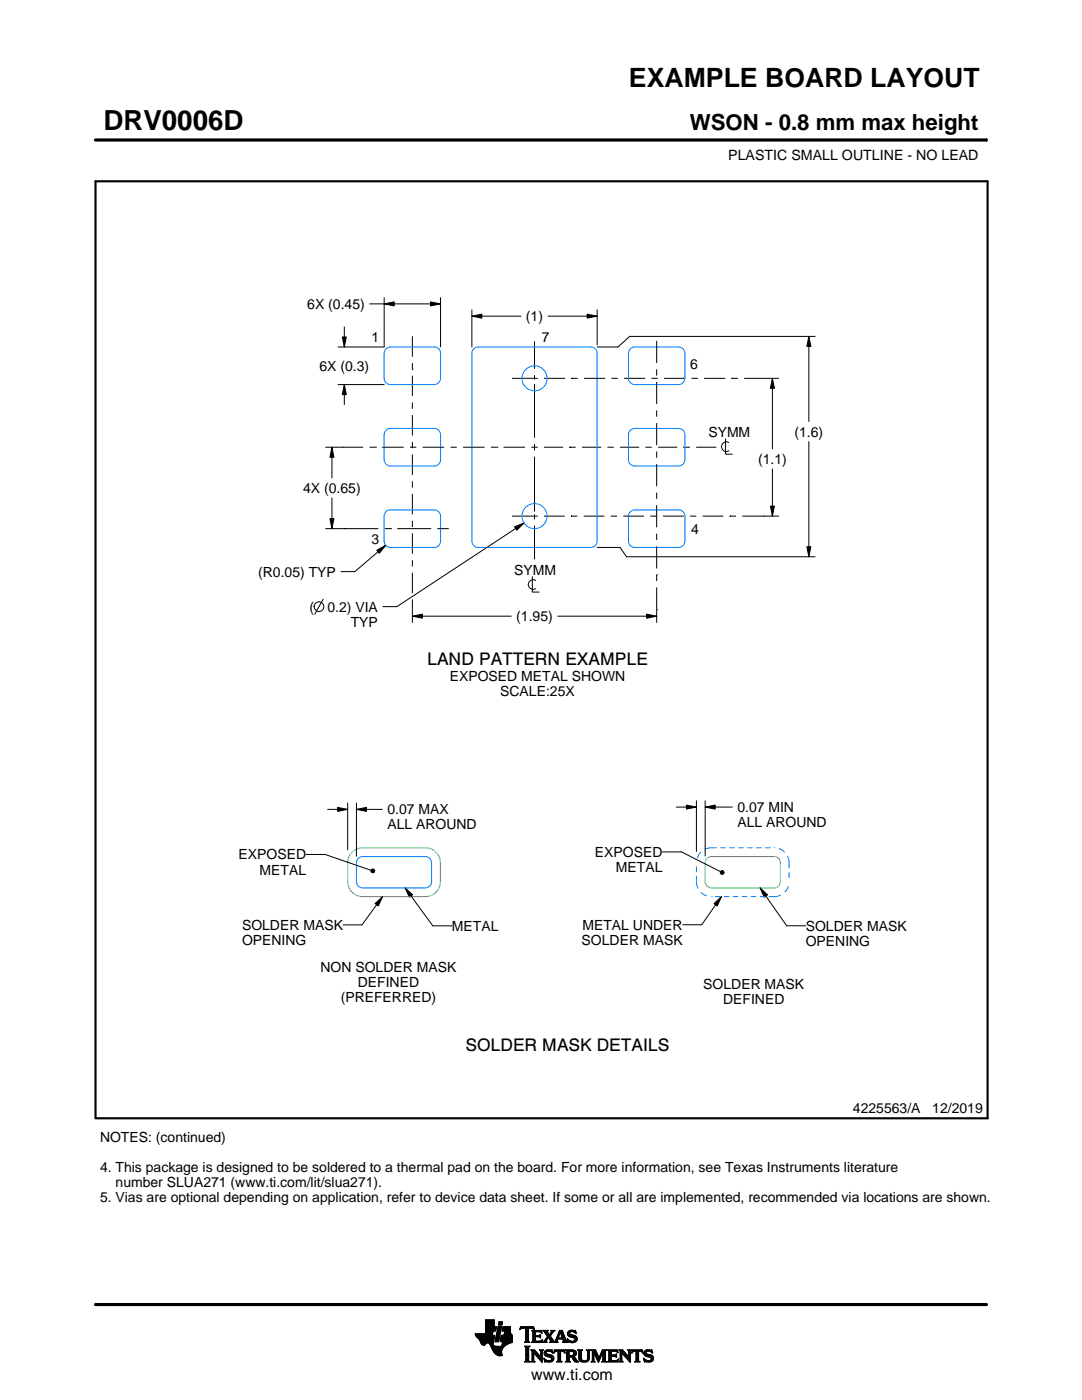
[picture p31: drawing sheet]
<svg xmlns="http://www.w3.org/2000/svg" width="216mm" height="279mm" viewBox="0 0 216 279" stroke-linecap="round" stroke-linejoin="round" font-family="sans-serif">
<defs><g id="words">
<text font-size="5.5" x="20.6" y="26">DRV0006D</text>
<text font-size="5.3" x="125.5" y="17.4">EXAMPLE BOARD LAYOUT</text>
<text font-size="4.4" x="137.7" y="26">WSON - 0.8 mm max height</text>
<g font-size="3.5">
<text x="85.2" y="132.7">LAND PATTERN EXAMPLE</text>
<text x="92.9" y="209.7">SOLDER MASK DETAILS</text>
</g>
<text font-size="3.2" x="106" y="275.3">www.ti.com</text>
<g font-size="2.8">
<text x="145.3" y="32">PLASTIC SMALL OUTLINE - NO LEAD</text>
<text x="61.3" y="61.6">6X (0.45)</text>
<text x="105" y="64.1">(1)</text>
<text x="74.2" y="68.2">1</text>
<text x="108.1" y="68.3">7</text>
<text x="63.7" y="74">6X (0.3)</text>
<text x="137.7" y="73.7">6</text>
<text x="141.3" y="87.1">SYMM</text>
<text x="158.5" y="87.1">(1.6)</text>
<text x="151.3" y="92.6">(1.1)</text>
<text x="60.5" y="98.4">4X (0.65)</text>
<text x="137.9" y="106.6">4</text>
<text x="74.1" y="108.5">3</text>
<text x="51.5" y="115.1">(R0.05) TYP</text>
<text x="102.6" y="114.7">SYMM</text>
<text x="61.7" y="122.1">(</text>
<text x="65.3" y="122.1">0.2) VIA</text>
<text x="70" y="125.1">TYP</text>
<text x="103" y="124">(1.95)</text>
<text x="89.7" y="135.8">EXPOSED METAL SHOWN</text>
<text x="99.8" y="138.8">SCALE:25X</text>
<text x="77.3" y="162.5">0.07 MAX</text>
<text x="77.3" y="165.5">ALL AROUND</text>
<text x="147.1" y="162.1">0.07 MIN</text>
<text x="147.1" y="165.1">ALL AROUND</text>
<text x="47.6" y="171.5">EXPOSED</text>
<text x="118.7" y="171">EXPOSED</text>
<text x="51.8" y="174.5">METAL</text>
<text x="122.9" y="174">METAL</text>
<text x="48.3" y="185.6">SOLDER MASK</text>
<text x="90.2" y="185.8">METAL</text>
<text x="116.2" y="185.6">METAL UNDER</text>
<text x="160.8" y="185.8">SOLDER MASK</text>
<text x="48.3" y="188.6">OPENING</text>
<text x="116.1" y="188.6">SOLDER MASK</text>
<text x="160.8" y="188.8">OPENING</text>
<text x="63.9" y="194">NON SOLDER MASK</text>
<text x="71.4" y="197">DEFINED</text>
<text x="140.3" y="197.3">SOLDER MASK</text>
<text x="68" y="200">(PREFERRED)</text>
<text x="144.3" y="200.3">DEFINED</text>
<text x="20" y="227.9">NOTES: (continued)</text>
<text x="170.2" y="222.2">4225563/A</text>
<text x="186" y="222.2">12/2019</text>
<text x="20" y="233.9">4. This package is designed to be soldered to a thermal pad on the board. For more information, see Texas Instruments literature</text>
<text x="20" y="239.9">5. Vias are optional depending on application, refer to device data sheet. If some or all are implemented, recommended via locations are shown.</text>
<text x="23.1" y="236.9">number SLUA271 (www.ti.com/lit/slua271).</text>
</g>
</g></defs>
<g fill="none" stroke="#000" stroke-width=".2">
<path d="M19.1 27.9h177.7M196.8 27.7v.5M76.7 59.4v9.8M87.9 59.4v9.8M67.5 76.8h9.2M67.5 69.3h9.2M68.3 67.3h.8l-.4 2zM68.7 76.8l.4 2h-.8zM68.7 65.3v4M68.7 76.8v4M73.8 60.6h14.1M76.7 60.6l2-.4v.8z"/>
<path d="M82.3 73.7h.1M82.3 67.1v4.1M82.3 72.5v1.2M82.3 75v4.1M85.9 60.2l2 .4-2 .4zM94.2 63.1l2-.4v.8zM94.2 61.8v7.5M94.2 63.1h9.8M102.2 75.5h5.1M106.7 68.1v5.5M106.7 74.9v.9M106.7 76.6v10.8"/>
<path d="M108.5 75.5h4.3M109.4 63.1h9.8M114 75.5h.1M114 75.5h1.3M116.5 75.5h4.2M117.2 62.7l2 .4-2 .4zM119.2 61.8v7M122 75.5h1.3M124.5 75.5h4.2M130 75.5h1.3M131 68v4.4M131 73.7v1.3"/>
<path d="M131 76.2v4.4M132.5 75.5h4.2M138 75.5h1.2M140.5 75.5h4.2M146 75.5h.1M146 75.5h1.2M148.5 75.5h6.9M154.1 75.5l.4 2h-.8zM154.1 75.5v14.1M161.4 67.1l.4 2h-.8zM161.4 67.1v17M162.6 67.1h-37l-2.3 2.2h-4.1"/>
<path d="M65 89.3h3.1M66.2 89.3l.4 2h-.8zM66.2 89.3v6.1M66.2 99.4v6.1M68.2 89.3h.1M68.2 89.3h4.3M73.7 89.3h1.3M75 89.3h.1M76.3 89.3h4.3M81.8 89.3h1.3M82.3 80.3v1.3M82.3 82.8v4.1"/>
<path d="M82.3 88.2v1.2M82.3 90.7v4.1M82.3 96.1v1.2M82.3 98.6v4.1M84.3 89.3h4.3M89.9 89.3h1.2M92.4 89.3h4.3M98 89.3h1.2M99.2 89.3h.1M100.5 89.3h4.3M106 89.3h1.3M106.7 88.6v1.3"/>
<path d="M106.7 91.1v11M108.5 89.3h3.9M113.6 89.3h.1M113.6 89.3h1.3M116.1 89.3h3.9M121.2 89.3h1.3M123.7 89.3h3.8M128.8 89.3h1.3M131 81.9v1.3M131 84.4v4.4M131 90.1v1.3M131 92.6v4.4"/>
<path d="M131 98.3v1.3M131.3 89.3h3.8M136.4 89.3h.1M136.4 89.3h1.3M138.9 89.3h3.8M142.7 89.3h.1M144.8 87.6v3h1.3M145.4 88.3a.98 .98 0 0 0-1.5 .8 .98 .98 0 0 0 1.5 .9M154.1 93.6v9.4M161.4 88.1v23M64.5 119.6l-1.7 3M65 105.5h3.7"/>
<path d="M65.8 103.5h.8l-.4 2zM68.7 105.5h.1M68.7 105.5h6.8M75.2 109.8l1.8-1-1.3 1.6zM76.7 105.5h1.3M77 108.8l-6.2 5.3h-2.8M78 105.5h.1M79.3 105.5h6.7M82.3 103.9v1.3M82.3 106.4v4.1M82.3 111.8v1.2M82.3 114.3v4.1"/>
<path d="M82.3 119.7v4.5M87.3 105.5h2.2M102.2 103h5.1M102.7 105.1l1.9-.7-1.5 1.4zM104.6 104.4l-25.4 16.7h-2.8M106.2 115.1v3.1h1.4M106.7 102.7v.9M106.7 104.9v6.7M106.9 115.8a.98 .98 0 0 0-1.5 .9 .98 .98 0 0 0 1.5 .8M108.5 103h4.2M113.9 103h.1M113.9 103h1.3"/>
<path d="M116.5 103h4.1M119.2 109.3h4.5l1.3 1.8h37.6M121.9 103h1.2M124.4 103h4.1M129.8 103h1.2M131 114.7h.1M131 100.8v4.4M131 106.5v1.3M131 109v4.4M131 114.7v1.3M131 117.2v4.4M132.3 103h4.1"/>
<path d="M137.7 103h1.3M140.2 103h4.2M145.6 103h.1M145.6 103h1.3M148.1 103h4.2M152.3 103h.1M152.3 103h3.1M153.7 101h.8l-.4 2zM161 109.1h.8l-.4 2zM82.3 123l2-.4v.8zM82.3 123h19.7M111.3 123h19.7"/>
<path d="M129 122.6l2 .4-2 .4zM131 121.6h.1M131 121.7v2.5M139 159.8v10.1M140.7 159.8v11M61.1 170.5h3.8l9.1 3.2M65.4 161.5h4M67.4 161.1l2 .4-2 .4zM69.4 160.3v9.3M71.1 161.5l2-.4v.8zM71.1 160.3v10.6M71.1 161.5h5.2"/>
<path d="M74 173.6l.3-.2 .3 .1 .2 .3-.2 .3-.3 .1-.3-.2zM76.3 178.9l-4.1 5.7h-3.8M80.8 177.2l1.5 1.4-.6 .4zM80.8 177.2l5.6 7.6h3.8M132.2 170h3.8l7.7 3.9M135 161.1h4M137 160.7l2 .4-2 .4zM140.7 161.1l2-.4v.8zM140.7 161.1h5.4M143.7 173.9l.3-.2 .3 .1 .2 .3-.2 .3-.3 .1-.3-.2zM143.9 178.9l-3.9 5.7h-3.8M151.7 177.2l1.4 1.4-.6 .5z"/>
<path d="M151.7 177.2l5.3 7.6h3.8M74.8 180.3l1.5-1.4-.8 1.9zM142.5 180.4l1.4-1.5-.8 1.9zM94.8 266.2h3.5M94.8 266.3h3.5M94.9 266.4h3.3M94.9 266.5h3.8l-.2 1.2M94.9 266.5h3.8M95 266.6h3.7M95 266.7h3.7M95.1 266.8h3.6M95.2 266.9h3.4"/>
<path d="M95.3 267h3.3M95.4 267.1h3.2M95.5 267.2h3.1M95.6 267.3h3M95.7 267.4h2.8M95.7 267.5h2.8M95.8 267.6h2.7M95.8 267.7h2.7M95.9 267.8h2.6M95.9 267.9h2.5M95.9 268h2.5M96 268h1.1"/>
<path d="M96 268.1h1M96.1 268.2h.8M96.1 268.3h.7M96.2 268.4h.6M96.3 268.4h.4M96.9 266.1h1.4M96.9 266h1.4M96.9 265.9h1.4M96.9 265.8h1.5M96.9 265.7h1.5M96.9 264.7l2.2 .1-.2 .9h-.5l-.2 .8M96.9 265.6h2"/>
<path d="M96.9 265.5h2M96.9 265.4h2M96.9 265.3h2.1M96.9 265.2h2.1M96.9 265.1h2.1M96.9 265h2.1M96.9 264.9h2.1M96.9 264.8h2.2M96.9 264.6h1.7M96.9 264.5h1.7M96.9 264.4h1.7M96.9 264.3h1.7"/>
<path d="M96.9 264.2h1.7M96.9 264.1h1.7M96.9 264h1.7M96.9 263.9h1.7M96.9 263.8h1.7M96.9 263.7h1.7M96.9 263.6h1.7M96.9 263.5h1.7M96.9 263.4h1.7M97.5 268h.9M97.6 268.1h.8M97.7 268.2h.7"/>
<path d="M97.7 268.3h.7M97.8 268.4h.6M97.9 268.5h.6M97.9 268.6h.7M98 268.7h1.1M98 268.8h2.6M98 268.8h2.5M98.1 268.9h2.3M98.1 269h2.3M98.1 269.1h2.2M98.2 269.2h2.1M98.2 269.2h2"/>
<path d="M98.2 269.3h2M98.3 269.4h1.9M98.3 269.5h1.8M98.4 269.6h1.7M98.4 268v.4l.3 .2 2 .1M98.5 269.7h1.6M98.5 267.7l-.1 .3M98.5 269.8h1.6M98.6 269.9h1.5M98.6 264.8v-1.4h-1.7v2.8h-2.1l.1 .3 .8 .9 .6 1h.4l.5-.4 .4 .1 1 1.8 .8 .6h.8l-.1-1.1 .8-.9M98.6 270h1.5M98.7 270h1.4"/>
<path d="M98.8 270.1h1.3M98.8 267.7h.7M98.8 267.6h.7M98.8 267.5h.7M98.9 270.2h1.2M98.9 267.4h.7M98.9 267.3h.7M98.9 267.2h.7M98.9 267.1h.7M98.9 267h.7M98.9 270.3h1.3M99 266.9h.6"/>
<path d="M99 266.9h.7M99 266.8h.7M99 266.7h.7M99 266.6h.7M99 266.5h.7M99.1 270.4h1.1M99.1 266.4h.7M99.1 266.3h.7M99.1 266.2h.7M99.1 266.1h.7M99.1 266h.7M99.2 265.9h.7"/>
<path d="M99.2 265.8h.7M99.2 270.4h1M99.2 265.7h.7M99.2 265.6h.7M99.2 265.5h.7M99.3 265.4h.6M99.3 265.4h.7M99.3 265.3h.7M99.3 265.2h.7M99.3 265.1h.7M99.3 265h.7M99.4 270.5h.8"/>
<path d="M99.4 264.9h.7M99.4 264.8h.7M99.4 264.8h.7l-.6 3h-.7zM99.4 264.5l.2-.7h.7l-.2 .7h-.7M99.5 264.4h.6M99.5 264.3h.7M99.5 264.2h.7M99.5 264.1h.7M99.5 264h.7M99.5 263.9h.7M99.6 263.8h.7M99.8 270.6h.1"/>
<path d="M99.8 267.7h2.4M99.8 267.6h2.4M99.8 267.5h2.4M99.9 267.4h2.3M99.9 267.3h2.3M99.9 267.2h2.3M99.9 267.1h2.3M99.9 267h2.3M99.9 266.9h2.3M100 266.9h2.2M100 266.8h2.2M100 266.7h2.2"/>
<path d="M100 266.6h2.2M100 266.5h2.2M100.1 268.6h.7M100.2 268.5h.7M100.2 268.4h.8M100.2 268.4h.9M100.2 268.3h1M100.2 268.2h1.2M100.2 265.6h1.6M100.2 268.1h1.4M100.2 265.5h1.6M100.2 268h1.6"/>
<path d="M100.3 265.4h1.5M100.3 268h1.7M100.3 267.9h1.9M100.3 265.3h1.5M100.3 267.8h1.9M100.3 265.2h1.5M100.3 265.1h1.5M100.3 265h1.5M100.4 264.9h1.4M100.4 264.8h1.4M100.6 266.5l.1-.8h-.5l.2-.9h1.4l.1 1.1 .3 .6v1.4l-1.3 .6M100.6 266.4h1.5"/>
<path d="M100.6 266.3h1.4M100.6 266.2h1.4M100.6 266.1h1.3M100.7 266h1.2M100.7 265.9h1.2M100.7 265.8h1.1M100.7 265.7h1.1M102.2 266.5h-2.2l-.2 1.1 .1 .2h.4l-.2 .9M103.7 265.3h.1M103.8 265.2h.2M103.8 265h2.8M103.8 264.9h2.7"/>
<path d="M103.9 264.8h2.6M104.7 267.8h1M104.7 271.8h1.1M104.7 268.7h1M104.8 267.7h.7M104.8 271.7h.8M104.9 265.2h.6M104.9 268.9h.6M104.9 267.6h.6M104.9 267.5l-.2 .3M104.9 267.5h.6M104.9 267.4h.6"/>
<path d="M104.9 267.3h.6M104.9 267.2h.6M104.9 267.1h.6M104.9 267h.6M104.9 266.8h.6M104.9 266.7h.6M104.9 266.6h.6M104.9 266.5h.6M104.9 266.4h.6M104.9 266.3h.6M104.9 266.2h.6M104.9 266.1h.6"/>
<path d="M104.9 265.9h.6M104.9 265.8h.6M104.9 265.7h.6M104.9 265.6h.6M104.9 265.5h.6M104.9 265.4h.6M104.9 265.3h.6M104.9 271.5h.6M104.9 269h.6M104.9 271.4h.6M104.9 271.4v-2.4l-.2-.4h1.1l-.3 .4v2.4M104.9 271.4l-.2 .4h1.1l-.3-.4"/>
<path d="M104.9 271.3h.6M104.9 271.2h.6M104.9 271.1h.6M104.9 271h.6M104.9 270.9h.6M104.9 270.8h.6M104.9 270.6h.6M104.9 270.5h.6M104.9 270.4h.6M104.9 270.3h.6M104.9 270.2h.6M104.9 270.1h.6"/>
<path d="M104.9 270h.6M104.9 269.9h.6M104.9 269.8h.6M104.9 269.6h.6M104.9 269.5h.6M104.9 269.4h.6M104.9 269.3h.6M104.9 269.2h.6M104.9 269.1h.6M105.5 267.5l.2 .3M105.5 267.5v-2.3l.7-.1 .4 .3-.1-.6h-2.6l-.1 .6 .4-.3 .7 .1v2.3M105.7 267.8h-1"/>
<path d="M105.9 271.8h.8M105.9 269.4h.8M106.1 269.5h.7M106.1 267.8h2M106.1 271.7h.5M106.2 269.6h.7M106.2 271.5h.3M106.2 265.6h1.8M106.2 269.8h.8M106.2 271.4h.3M106.2 271.4l-.3 .4h.8l-.2-.4M106.2 271.3h.3"/>
<path d="M106.2 271.2h.3M106.2 271.1h.3M106.2 271h.3M106.2 270.9h.3M106.2 270.8h.3M106.2 270.6h.3M106.2 270.5h.3M106.2 270.4h.3M106.2 270.3h.3M106.2 270.2h.3M106.2 270.1h.3M106.2 270h1"/>
<path d="M106.2 269.9h.9M106.2 269.8v1.6M106.2 269.8l-.3-.4h.8l1.2 1.4M106.3 267.7h1.8M106.3 265.7h1.8M106.3 267.6h.6M106.3 265.8h.6M106.3 267.5l-.2 .3M106.3 267.5h.5M106.3 267.4h.5M106.3 267.3h.5M106.3 267.2h.5"/>
<path d="M106.3 267.1h.5M106.3 267h.5M106.3 266.8h.5M106.3 266.7h1.6M106.3 266.6h1.6M106.3 266.5h.5M106.3 266.4h.5M106.3 266.3h.5M106.3 266.2h.5M106.3 266.1h.5M106.3 265.9h.5M106.4 265.2h.2"/>
<path d="M106.5 270h.1M106.5 270v1.4M106.5 265.3h.1M106.6 270.1h.7M106.7 270.2h.7M106.8 270.3h.7M106.8 265.9l.2-.1h.6l.6 .2-.2-.5h-1.9l.2 .3v1.7M106.8 265.9v.6h.8l.3-.2v.7M106.9 270.4h.7M107 270.5h.7M107.1 270.6h.7M107.2 270.8h1"/>
<path d="M107.3 270.9h.9M107.4 271h.8M107.5 271.1h.7M107.6 271.2h.6M107.6 266.5h.3M107.7 271.3h.5M107.7 269.4h.7M107.7 266.8h.2M107.7 267.6h.5M107.8 266.4h.1M107.8 271.4h.4M107.8 267h.1"/>
<path d="M107.8 265.8h.3M107.8 269.5h.5M107.9 271.5h.3M107.9 269.6h.3M107.9 267l-.3-.2h-.8l.1 .8h.9l.5-.2M107.9 269.8h.3M107.9 270.6h.3M107.9 270.5h.3M107.9 270.4h.3M107.9 270.3h.3M107.9 270.2h.3M107.9 270.1h.3"/>
<path d="M107.9 270h.3M107.9 269.9h.3M107.9 269.8v1M107.9 269.8l-.2-.4h.7l-.2 .4M108 271.7h.2M108 265.9h.1M108 267.5h.2M108.1 271.8h.1M108.1 266.1h.1M108.2 267.4h.1M108.2 269.8v2.1l-1.7-1.9M108.2 267.8h.9"/>
<path d="M108.3 267.4l-.2 .5-2-.1M108.3 265.6h1M108.5 267.7h.5M108.5 271.1l.8 .4h.5l.2-.2-.1-.3-1-.4-.3-.3 .1-.7 .8-.2 .5 .1 .2-.1 .1 .6-.9-.3-.3 .1-.1 .3 1.3 .4 .2 .6M108.5 271.1h.1M108.5 265.7h.7M108.5 271.2h.2M108.6 271.3h.2M108.6 270.1h.4M108.6 270h.4M108.6 270.2h.6M108.6 267.6h.4"/>
<path d="M108.6 271.4h.4M108.6 269.9h.4M108.6 270.3h1M108.6 265.8h.7M108.6 271.5h.8M108.6 269.8h.5M108.7 271.7h1.5M108.7 270.4h1.3M108.7 267.5h.3M108.7 271.8h.1M108.7 265.9h.6M108.7 269.6h1.5"/>
<path d="M108.8 267.4h.3M108.8 270.5h1.5M108.8 266.1h.6M108.8 269.5h1.4M108.8 267.3h.4M108.9 266.2h.6M108.9 267.2h.4M108.9 266.3h.6M108.9 270.6h1.5M109 267.1h.3M109 266.4h1M109.1 271.8h.9"/>
<path d="M109.1 269.4h.7M109.1 267h.9M109.1 266.5h.8M109.1 267.8h-.9M109.2 266.8h.8M109.2 266.6h.6M109.2 266.7h.7M109.2 266.7l-.6 .9-.4 .2M109.3 270.8h1.1M109.5 267.1h.6M109.6 267.2h.6M109.7 271.5h.7"/>
<path d="M109.7 267.3h.6M109.7 267.8l.2-.1-.5-.8-.4 .8 .1 .1M109.7 267.8h1.6M109.7 266.3h.4M109.7 267.4h.6M109.8 270.9h.7M109.8 266.2h.3M109.8 266.6l.9 1.2 1-2.3h.5l.8 2.1 .3 .2M109.8 267.5h.6M109.9 266.1h.3M109.9 269.8h.4M109.9 267.6h.6"/>
<path d="M109.9 267.7h.7M109.9 271.4h.5M109.9 265.9h.4M110 271h.5M110 265.6h.7M110 265.9l-.4 .5-.4-.6 .2-.3h-1.1l.9 1.2M110 265.9l.1-.2-.2-.2h.8l-.9 1.1M110 271.3h.5M110 265.8h.4M110 271.1h.5M110 271.2h.5M110.1 269.4h.1"/>
<path d="M110.1 265.7h.4M110.1 269.9h.2M110.2 270h.1M110.5 270h.1M110.5 269.9h.2M110.5 271.1l-.3 .6-.7 .2-.6-.2-.2 .1-.2-.7M110.5 269.8h.3M110.6 269.6h2.1M110.6 269.5h2M110.6 269.4h2M110.7 267.7h.5M110.8 267.6h.4"/>
<path d="M110.9 267.5h.3M110.9 267.4h.3M111 267.3h.3M111 267.2h1.8M111 267.1h1.8M111.1 267h.3M111.1 271.8h1M111.1 266.8h.4M111.2 266.7h.3M111.2 267.5l.1-.2h1l.1 .2M111.2 267.5v.3h.1M111.2 266.6h.3"/>
<path d="M111.3 266.5h.3M111.3 271.7h.6M111.3 266.4h.3M111.3 271.5h.6M111.3 267.8h-1.6M111.3 269.8h.6M111.4 266.3h.3M111.4 271.4h.5M111.4 271.4l-.1-1.7h-.4l-.4 .4 .2-.7h1.9l.1 .7-.4-.4h-.4v1.7M111.4 270.5h.5M111.4 270.4h.5M111.4 270.3h.5"/>
<path d="M111.4 270.2h.5M111.4 270.1h.5M111.4 270h.5M111.4 269.9h.5M111.4 271.4l-.3 .4h1l-.2-.4M111.4 271.3h.5M111.4 271.2h.5M111.4 271.1h.5M111.4 271h.5M111.4 270.9h.5M111.4 270.8h.5M111.4 270.6h.5"/>
<path d="M111.4 266.2h.3M111.4 266.1h.4M111.5 265.9h.9M111.5 265.8h.8M111.6 265.7h.7M111.6 265.6h.6M111.8 265.9l.4 1.1h-.8zM111.9 266.1h.5M111.9 266.2h.5M111.9 266.3h.6M112 266.4h.5M112 266.5h.6"/>
<path d="M112.1 266.6h.5M112.1 266.7h.6M112.1 266.8h.6M112.2 267h.5M112.2 267.8h1.1M112.3 267.3h.6M112.3 267.4h.6M112.4 267.5h.6M112.4 267.5v.3h-.2M112.4 269.8h.3M112.4 267.6h.6M112.4 267.7h.7"/>
<path d="M112.6 269.9h.1M112.6 270h.2M112.8 271.8h1M112.8 269.4h1.6M113 269.5h1.7M113 271.7h.7M113 269.6h1.9M113 271.5h.6M113 269.8h.6M113 271.4h.6M113 271.4l-.2 .4h1l-.2-.4M113 271.3h.6"/>
<path d="M113 271.2h.6M113 271.1h.6M113 271h.6M113 270.9h.6M113 270.8h1.5M113 270.6h1.6M113 270.5h1.8M113 270.4h.6M113 270.3h.6M113 270.2h.6M113 270.1h.6M113 270h.6"/>
<path d="M113 269.9h.6M113 269.8v1.6M113 269.8l-.2-.4h1.5l.5 .2 .2 .3v.4l-.2 .3-.4 .1M113.2 267.3h.2M113.2 267.4h.3M113.2 266.2h.5M113.2 266.3h.6M113.2 266.1h.5M113.3 267.5h.3M113.3 267.8h-1.1M113.3 266.4h.9M113.3 265.9h.4"/>
<path d="M113.3 267.6h.6M113.3 266.5h1.3M113.3 267.7h1.6M113.3 265.8h.5M113.3 267.8h.2M113.4 266.6h1.5M113.4 265.7h1.5M113.4 265.7l.5-.2 .7 .1 .2-.1 .1 .7-.7-.4h-.4l-.1 .3 .1 .2 .9 .2 .4 .3 .1 .5-.3 .5-.6 .2-.7-.2-.2 .1-.2-.7 .9 .5 .4-.1 .2-.3-.1-.3-1.2-.4-.2-.5zM113.5 266.7h1.5M113.5 265.6h1.4M113.6 271.4v-.6h.4l.7 .9 .8 .1M113.6 269.9l.1-.2 .7 .2v.4l-.4 .2"/>
<path d="M113.6 269.9v.6M113.7 267.8h1.1M113.8 266.8h1.3M113.8 265.5h.6M114 268h.4M114.1 270.9h.6M114.2 271h.6M114.2 271.1h.7M114.3 271.2h.6M114.3 267h.8M114.3 269.8h.7M114.3 270.4h.6"/>
<path d="M114.4 271.3h.6M114.4 270.7l1.1 1.1M114.4 270.7h.1M114.4 271.4h.7M114.4 269.9h.6M114.4 270.3h.6M114.5 267.6h.5M114.5 270.2h.5M114.5 270h.5M114.5 265.8h.4M114.5 270.1h.5M114.5 271.5h.7"/>
<path d="M114.6 271.7h.7M114.6 267.1h.6M114.6 267.5h.5M114.7 267.2h.5M114.7 267.4h.5M114.7 265.9h.3M114.7 267.3h.5M114.7 271.8h.8M114.8 266.1h.2M114.9 266.2h.1M115.3 269.4h.9M115.4 269.5h.7"/>
<path d="M115.5 269.6h.5M115.5 269.8h.5M115.5 269.8v1.4l.4 .5 .6 .2 .6-.1 .4-.3 .1-.5M115.5 271h.5M115.5 270.9h.5M115.5 270.8h.5M115.5 270.6h.5M115.5 270.5h.5M115.5 270.4h.5M115.5 270.3h.5M115.5 270.2h.5M115.5 270.1h.5"/>
<path d="M115.5 270h.5M115.5 269.9h.5M115.5 269.8l-.2-.4h.9l-.2 .4M115.5 271.1h.5M115.5 271.2h.5M115.5 271.3h.6M115.6 271.4h.6M115.7 271.5h.8M115.8 271.7h1.5M116 271l.2 .4 .4 .2 .5-.2 .2-.4M116 269.8v1.2M116 271.8h1.1"/>
<path d="M116.8 271.5h.6M117 269.4h.8M117.1 271.4h.4M117.2 269.5h.5M117.2 271.3h.4M117.2 269.6h.4M117.2 271.2h.4M117.2 271.1h.4M117.3 269.8h.3M117.3 271h.3M117.3 270.9h.3M117.3 270.8h.3"/>
<path d="M117.3 270.6h.3M117.3 270.5h.3M117.3 270.4h.3M117.3 270.3h.3M117.3 270.2h.3M117.3 270.1h.3M117.3 270h.3M117.3 269.9h.3M117.6 269.8l.2-.4h-.8l.2 .3 .1 1.3M117.6 269.8v1.2M118 271.8h.7M118 269.4h.8"/>
<path d="M118.1 269.5h.8M118.1 271.7h.5M118.2 269.6h.7M118.2 271.5h.3M118.2 269.8h.8M118.2 271.4h.3M118.2 269.8l-.2-.4h.8l.7 1.6 .7-1.6h.9l-.3 .4M118.2 271.4l-.2 .4h.7l-.2-.4M118.2 271.3h.3M118.2 271.2h.3M118.2 271.1h.3M118.2 271h.3"/>
<path d="M118.2 270.9h.3M118.2 270.8h.3M118.2 270.6h.3M118.2 270.5h.3M118.2 270.4h.3M118.2 270.3h.3M118.2 270.2h.3M118.2 270.1h.3M118.2 270h.9M118.2 269.9h.8M118.2 269.8v1.6M118.6 270.1h.5"/>
<path d="M118.6 270.2h.6M118.7 270.3h.5M118.7 270.4h.6M118.8 270.5h.5M118.8 270.6h.6M118.9 270.8h.5M118.9 270.9h.6M119 271h.8M119 271.1h.8M119.1 271.2h.6M119.1 271.3h.6M119.2 271.4h.4"/>
<path d="M119.2 271.5h.4M119.3 271.7h.2M119.3 271.8h.2M119.6 270.9h.3M119.6 270.8h.3M119.7 270.6h.3M119.7 270.5h.3M119.8 270.4h.3M119.8 270.3h.3M119.9 270.2h.3M119.9 270.1h.3M120 270h.8"/>
<path d="M120 269.9h.8M120 269.8h.8M120.1 271.8h1M120.1 269.6h.7M120.1 269.5h.8M120.2 269.4h.9M120.2 271.7h.7M120.3 271.5h.5M120.3 271.4h.5M120.3 271.4l-.2 .4h1l-.3-.4M120.3 271.4v-1.5l-.9 2-.9-2v1.5M120.3 271.3h.5"/>
<path d="M120.3 271.2h.5M120.3 271.1h.5M120.3 271h.5M120.3 270.9h.5M120.3 270.8h.5M120.3 270.6h.5M120.3 270.5h.5M120.3 270.4h.5M120.3 270.3h.5M120.3 270.2h.5M120.3 270.1h.5M120.8 269.8v1.6"/>
<path d="M121.2 271.8h2M121.2 269.4h1.9M121.4 269.5h1.8M121.4 271.7h1.9M121.5 269.6h1.7M121.5 271.5h1.8M121.5 269.8h.5M121.5 271.4h.5M121.5 269.8l-.3-.4h1.9l.2 .6M121.5 269.9h.5M121.5 269.8v1.6M121.5 271.3h.5"/>
<path d="M121.5 271.2h.5M121.5 271.1h.5M121.5 271h.5M121.5 270.9h.5M121.5 270.8h.5M121.5 270.6h1.5M121.5 270.5h1.5M121.5 270.4h1.5M121.5 270.3h.5M121.5 270.2h.5M121.5 270.1h.5M121.5 270h.5"/>
<path d="M122.6 270.4l.4-.2v.7l-.2-.2h-.8v.8h.2M122.9 270.8h.1M122.9 270.3h.1M123 269.8h.3M123.1 271.4h.3M123.2 269.9h.1M123.3 270h.1M123.3 270l-.4-.3h-.8l-.1 .7M123.3 271.3h.1M123.4 271.2h.1M123.4 271.2l-.2 .6h-2l.3-.4M123.4 271.2l-.3 .3h-.4"/>
<path d="M123.5 271.8h.8M123.5 269.4h.7M123.6 269.5h.7M123.7 271.7h.5M123.7 269.6h.7M123.7 271.5h.4M123.7 269.8h.8M123.7 271.4h.4M123.7 271.4l-.2 .4h.8l-.2-.4M123.7 271.3h.4M123.7 271.2h.4M123.7 271.1h.4"/>
<path d="M123.7 271h.4M123.7 270.9h.4M123.7 270.8h.4M123.7 270.6h.4M123.7 270.5h.4M123.7 270.4h.4M123.7 270.3h.4M123.7 270.2h.4M123.7 270.1h.4M123.7 270h1M123.7 269.9h.9M123.7 269.8v1.6"/>
<path d="M123.7 269.8l-.2-.4h.7l1.2 1.4 .1-1M124.1 270v1.4M124.1 270h.1M124.2 270.1h.6M124.2 270.2h.7M124.3 270.3h.7M124.4 270.4h.7M124.5 270.5h.7M124.6 270.6h.7M124.7 270.8h1.1M124.8 270.9h1M124.9 271h.9"/>
<path d="M125 271.1h.8M125.1 271.2h.7M125.2 271.3h.6M125.2 269.4h.8M125.3 271.4h.5M125.4 269.5h.5M125.4 271.5h.4M125.4 269.6h.4M125.5 269.8h.3M125.5 269.8l-.3-.4h.8l-.2 .4M125.5 270.4h.3M125.5 270.3h.3"/>
<path d="M125.5 270.2h.3M125.5 270.1h.3M125.5 270h.3M125.5 269.9h.3M125.5 270.6h.3M125.5 270.5h.3M125.5 271.7h.3M125.6 271.8h.2M125.8 269.8v2.1l-1.7-1.9M126 270h.1M126.1 269.9h.1M126.1 269.8h.3"/>
<path d="M126.1 269.6h2.1M126.2 269.5h2M126.2 269.4h2M126.6 271.8h1.1M126.9 271.7h.6M126.9 271.5h.5M126.9 269.8h.5M126.9 271.4h.5M126.9 271.4v-1.7h-.5l-.3 .4 .1-.7h1.9l.2 .7-.4-.4h-.5v1.7M126.9 270.5h.5M126.9 270.4h.5M126.9 270.3h.5"/>
<path d="M126.9 270.2h.5M126.9 270.1h.5M126.9 270h.5M126.9 269.9h.5M126.9 271.4l-.3 .4h1.1l-.3-.4M126.9 271.3h.5M126.9 271.2h.5M126.9 271.1h.5M126.9 271h.5M126.9 270.9h.5M126.9 270.8h.5M126.9 270.6h.5"/>
<path d="M128 269.8h.3M128.1 269.9h.2M128.2 270h.1M128.4 271.1h.1M128.4 271.2h.2M128.5 271.3h.2M128.5 270.1h.4M128.5 270h.4M128.5 270.2h.6M128.5 271.4h.4M128.5 269.9h.4M128.5 270.3h1"/>
<path d="M128.5 271.5h.8M128.5 269.8h.5M128.6 271.7h1.5M128.6 270.4h1.3M128.6 271.8h.1M128.6 269.6h1.5M128.7 270.5h1.5M128.7 269.5h1.4M128.8 270.6h1.5M128.9 271.8h1M129 269.4h.7M129.1 270.8l-.6-.4 .1-.7 .5-.3 .8 .1 .2-.1 .1 .7-.8-.4-.4 .1-.1 .2 1.3 .5 .2 .6"/>
<path d="M129.1 270.8l.8 .2v.4l-.7 .1-.8-.4M129.2 270.8h1.1M129.6 271.5h.7M129.6 270.9h.8M129.8 269.8h.4M129.8 271.4h.5M129.9 271h.5M129.9 271.3h.5M129.9 271.1h.5M129.9 271.2h.5M129.9 269.4h.2M130 269.9h.2"/>
<path d="M130.1 270h.1M130.4 271.1l-.3 .6-.7 .2-.6-.2-.2 .1-.2-.7"/>
<circle cx="63.6" cy="121.1" r=".98"/>
</g>
<g fill="#000">
<path d="M68.7 76.8l.4 2h-.8zM68.3 67.3h.8l-.4 2zM76.7 60.6l2-.4v.8zM85.9 60.2l2 .4-2 .4zM94.2 63.1l2-.4v.8zM117.2 62.7l2 .4-2 .4zM154.1 75.5l.4 2h-.8zM161.4 67.1l.4 2h-.8zM66.2 89.3l.4 2h-.8zM65.8 103.5h.8l-.4 2zM75.2 109.8l1.8-1-1.3 1.6zM102.7 105.1l1.9-.7-1.5 1.4z"/>
<path d="M153.7 101h.8l-.4 2zM161 109.1h.8l-.4 2zM82.3 123l2-.4v.8zM129 122.6l2 .4-2 .4zM67.4 161.1l2 .4-2 .4zM71.1 161.5l2-.4v.8zM74 173.6l.3-.2 .3 .1 .2 .3-.2 .3-.3 .1-.3-.2zM74.8 180.3l1.5-1.4-.8 1.9zM80.8 177.2l1.5 1.4-.6 .4zM137 160.7l2 .4-2 .4zM140.7 161.1l2-.4v.8zM142.5 180.4l1.4-1.5-.8 1.9z"/>
<path d="M143.7 173.9l.3-.2 .3 .1 .2 .3-.2 .3-.3 .1-.3-.2zM151.7 177.2l1.4 1.4-.6 .5z"/>
</g>
<path d="M19.1 36.2h178v187h-178z" fill="none" stroke="#000" stroke-width=".43"/>
<path d="M19 27.9h177.8M19 260.3h177.8" fill="none" stroke="#000" stroke-width=".63"/>
<g fill="none" stroke="#0080ff" stroke-width=".2">
<path d="M77.2 69.5l.7-.2h8.8a1.25 1.25 0 0 1 1.2 1.2v5a1.25 1.25 0 0 1-1.2 1.3h-8.8a1.25 1.25 0 0 1-1.2-1.3v-5v-.4zM94.7 69.5l.7-.2h22.5a1.25 1.25 0 0 1 1.3 1.2v37.5a1.25 1.25 0 0 1-1.3 1.3h-22.5a1.25 1.25 0 0 1-1.2-1.3v-37.5v-.4zM125.9 69.5l.8-.2h8.7a1.25 1.25 0 0 1 1.3 1.2v5a1.25 1.25 0 0 1-1.3 1.3h-8.7a1.25 1.25 0 0 1-1.3-1.3v-5l.1-.4zM77.2 85.7l.7-.2h8.8a1.25 1.25 0 0 1 1.2 1.3v5a1.25 1.25 0 0 1-1.2 1.2h-8.8a1.25 1.25 0 0 1-1.2-1.2v-5v-.4zM125.9 85.7l.8-.2h8.7a1.25 1.25 0 0 1 1.3 1.3v5a1.25 1.25 0 0 1-1.3 1.2h-8.7a1.25 1.25 0 0 1-1.3-1.2v-5l.1-.4zM77.2 102l.7-.2h8.8a1.25 1.25 0 0 1 1.2 1.2v5a1.25 1.25 0 0 1-1.2 1.3h-8.8a1.25 1.25 0 0 1-1.2-1.3v-5v-.4zM125.9 102l.8-.2h8.7a1.25 1.25 0 0 1 1.3 1.2v5a1.25 1.25 0 0 1-1.3 1.3h-8.7a1.25 1.25 0 0 1-1.3-1.3v-5l.1-.4zM71.4 171.5l.6-.5 .4-.1h12.5a1.25 1.25 0 0 1 1.2 1.3v3.7a1.25 1.25 0 0 1-1.2 1.3h-12.5a1.25 1.25 0 0 1-1.3-1.3v-3.7zM139 174.8v1.6l.3 .9M139 172.9v1.2M139.3 177.3h.1M139.8 170.1l-.7 1.2"/>
<path d="M139.8 178.1l1.2 .7M142 178.9h.1M142.7 178.9h1M143 169.2h-1.4l-1 .3M143.7 169.2h1.1M144.5 178.9h1M145.5 169.2h1.1M146.2 178.9h1.1M147.3 169.2h1.1M148 178.9h1.1M149.1 169.2h1.1M149.8 178.9h1.1"/>
<path d="M150.9 169.2h1.1M151.6 178.9h1.1M152.7 169.2h1M154.5 169.2h.1M155.4 169.3l1.2 .8M155.8 178.6l-.9 .3h-1.5M157.1 170.8l.3 1 .1 1.5M157.3 176.9l-.7 1.2M157.5 174.1v1.1"/>
<circle cx="106.7" cy="75.5" r="2.5"/>
<circle cx="106.7" cy="103" r="2.5"/>
</g>
<path d="M70.5 169.9l1.2-.6 .7-.1h12.5a3 3 0 0 1 3 3v3.7a3 3 0 0 1-3 3h-12.5a3 3 0 0 1-3-3v-3.7a2.99 2.99 0 0 1 1.1-2.3zM141.2 171.2l.8-.3h12.5a1.25 1.25 0 0 1 1.2 1.3v3.7a1.25 1.25 0 0 1-1.2 1.3h-12.5a1.25 1.25 0 0 1-1.3-1.3v-3.7l.1-.4z" fill="none" stroke="#6ef200" stroke-width=".2"/>
<use href="#words"/>
</svg>
